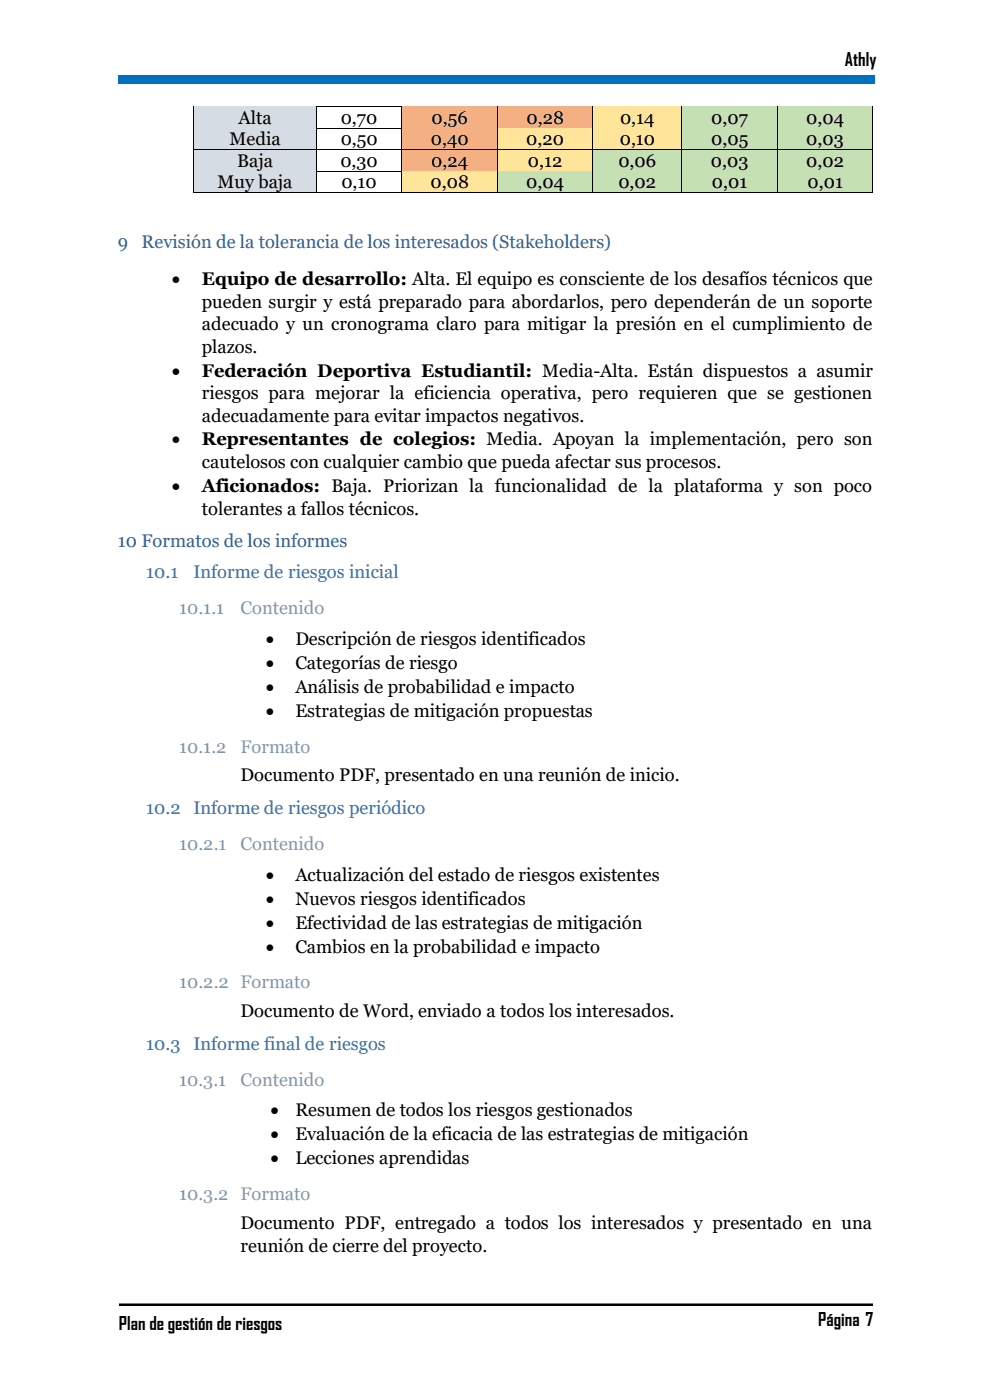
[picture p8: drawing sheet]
<svg xmlns="http://www.w3.org/2000/svg" width="210mm" height="297mm" viewBox="0 0 210 297" stroke-linecap="round" stroke-linejoin="round" font-family="sans-serif">
<defs><g id="words">
<g font-size="3.9">
<text x="179.1" y="14">Athly</text>
<text x="50.5" y="26.3">Alta</text>
<text x="72.2" y="26.3">0,70</text>
<text x="91.5" y="26.3">0,56</text>
<text x="111.6" y="26.3">0,28</text>
<text x="131.4" y="26.3">0,14</text>
<text x="150.8" y="26.3">0,07</text>
<text x="170.9" y="26.3">0,04</text>
<text x="48.6" y="30.8">Media</text>
<text x="50.3" y="35.4">Baja</text>
<text x="72.1" y="35.4">0,30</text>
<text x="72.2" y="30.8">0,50</text>
<text x="91.3" y="30.8">0,40</text>
<text x="91.4" y="35.4">0,24</text>
<text x="111.5" y="30.8">0,20</text>
<text x="111.9" y="35.4">0,12</text>
<text x="131.1" y="35.4">0,06</text>
<text x="131.3" y="30.8">0,10</text>
<text x="150.7" y="35.4">0,03</text>
<text x="150.8" y="30.8">0,05</text>
<text x="170.9" y="30.8">0,03</text>
<text x="170.9" y="35.4">0,02</text>
<text x="46.1" y="39.9">Muy baja</text>
<text x="72.3" y="39.9">0,10</text>
<text x="91.3" y="39.9">0,08</text>
<text x="111.5" y="39.9">0,04</text>
<text x="131.1" y="39.9">0,02</text>
<text x="150.9" y="39.9">0,01</text>
<text x="171.2" y="39.9">0,01</text>
<text x="36.4" y="60.6">•</text>
<text x="42.8" y="60.6">Equipo de desarrollo: Alta. El equipo es consciente de los desafíos técnicos que</text>
<text x="42.8" y="65.3">pueden surgir y está preparado para abordarlos, pero dependerán de un soporte</text>
<text x="42.8" y="70">adecuado y un cronograma claro para mitigar la presión en el cumplimiento de</text>
<text x="42.8" y="74.8">plazos.</text>
<text x="36.4" y="79.9">•</text>
<text x="42.8" y="79.9">Federación Deportiva Estudiantil: Media-Alta. Están dispuestos a asumir</text>
<text x="42.8" y="84.7">riesgos para mejorar la eficiencia operativa, pero requieren que se gestionen</text>
<text x="42.8" y="89.4">adecuadamente para evitar impactos negativos.</text>
<text x="36.4" y="94.5">•</text>
<text x="42.8" y="94.5">Representantes de colegios: Media. Apoyan la implementación, pero son</text>
<text x="42.8" y="99.3">cautelosos con cualquier cambio que pueda afectar sus procesos.</text>
<text x="36.4" y="104.4">•</text>
<text x="42.8" y="104.4">Aficionados: Baja. Priorizan la funcionalidad de la plataforma y son poco</text>
<text x="42.8" y="109.2">tolerantes a fallos técnicos.</text>
<text x="56.3" y="136.8">•</text>
<text x="62.6" y="136.8">Descripción de riesgos identificados</text>
<text x="56.3" y="141.9">•</text>
<text x="62.6" y="141.9">Categorías de riesgo</text>
<text x="56.3" y="146.9">•</text>
<text x="62.6" y="146.9">Análisis de probabilidad e impacto</text>
<text x="56.3" y="152">•</text>
<text x="62.6" y="152">Estrategias de mitigación propuestas</text>
<text x="51" y="165.8">Documento PDF, presentado en una reunión de inicio.</text>
<text x="56.3" y="186.8">•</text>
<text x="56.3" y="191.9">•</text>
<text x="62.6" y="186.8">Actualización del estado de riesgos existentes</text>
<text x="62.6" y="191.9">Nuevos riesgos identificados</text>
<text x="56.3" y="197">•</text>
<text x="62.6" y="197">Efectividad de las estrategias de mitigación</text>
<text x="56.3" y="202">•</text>
<text x="62.6" y="202">Cambios en la probabilidad e impacto</text>
<text x="51" y="215.8">Documento de Word, enviado a todos los interesados.</text>
<text x="57.3" y="236.8">•</text>
<text x="62.6" y="236.8">Resumen de todos los riesgos gestionados</text>
<text x="57.3" y="241.9">•</text>
<text x="62.6" y="241.9">Evaluación de la eficacia de las estrategias de mitigación</text>
<text x="57.3" y="247">•</text>
<text x="62.6" y="247">Lecciones aprendidas</text>
<text x="51" y="260.8">Documento PDF, entregado a todos los interesados y presentado en una</text>
<text x="51" y="265.5">reunión de cierre del proyecto.</text>
<text x="173.4" y="281.3">Página 7</text>
<text x="25.2" y="282.1">Plan de gestión de riesgos</text>
</g>
<g font-size="3.9" fill="#2f5496">
<text x="25" y="52.6">9</text>
<text x="30" y="52.6">Revisión de la tolerancia de los interesados (Stakeholders)</text>
<text x="25" y="116.1">10 Formatos de los informes</text>
</g>
<g font-size="3.9" fill="#2e74b5">
<text x="31" y="122.7">10.1</text>
<text x="41" y="122.7">Informe de riesgos inicial</text>
<text x="31" y="172.7">10.2</text>
<text x="41" y="172.7">Informe de riesgos periódico</text>
<text x="31" y="222.7">10.3</text>
<text x="41" y="222.7">Informe final de riesgos</text>
</g>
<g font-size="3.9" fill="#8496b0">
<text x="38" y="130.2">10.1.1</text>
<text x="51" y="130.2">Contenido</text>
<text x="38" y="159.6">10.1.2</text>
<text x="51" y="159.6">Formato</text>
<text x="38" y="180.2">10.2.1</text>
<text x="51" y="180.2">Contenido</text>
<text x="38" y="209.7">10.2.2 Formato</text>
<text x="38" y="230.3">10.3.1</text>
<text x="51" y="230.3">Contenido</text>
<text x="38" y="254.5">10.3.2 Formato</text>
</g>
</g></defs>
<path d="M25 15.9h160.3v1.8h-160.3z" fill-rule="evenodd" fill="#0070c0"/>
<path d="M25.2 276.8h159.8" fill="none" stroke="#000" stroke-width=".53"/>
<g fill="#d5dce4">
<path d="M41.2 22.7h25.8v4.4h-25.8z" fill-rule="evenodd"/>
<path d="M43 22.7h22.1v4.4h-22.1z" fill-rule="evenodd"/>
</g>
<g fill="#f4b083">
<path d="M85.3 22.7h20.1v4.4h-20.1z" fill-rule="evenodd"/>
<path d="M87.1 22.7h16.4v4.4h-16.4z" fill-rule="evenodd"/>
<path d="M105.5 22.7h20.1v4.4h-20.1z" fill-rule="evenodd"/>
<path d="M107.4 22.7h16.3v4.4h-16.3z" fill-rule="evenodd"/>
</g>
<g fill="#ffe599">
<path d="M125.7 22.7h18.8v4.4h-18.8z" fill-rule="evenodd"/>
<path d="M127.5 22.7h15.1v4.4h-15.1z" fill-rule="evenodd"/>
</g>
<g fill="#c5e0b3">
<path d="M144.6 22.7h20.1v4.4h-20.1z" fill-rule="evenodd"/>
<path d="M146.4 22.7h16.5v4.4h-16.5z" fill-rule="evenodd"/>
<path d="M164.9 22.7h20v4.4h-20z" fill-rule="evenodd"/>
<path d="M166.7 22.7h16.4v4.4h-16.4z" fill-rule="evenodd"/>
</g>
<g fill="#000">
<path d="M41 22.5h.1v.2h-.1z" fill-rule="evenodd"/>
<path d="M41 22.5l.1 .2z" fill-rule="evenodd"/>
<path d="M67 22.7h.1z" fill-rule="evenodd"/>
<path d="M67 22.5l.1 .2z" fill-rule="evenodd"/>
<path d="M85.1 22.7h.2z" fill-rule="evenodd"/>
<path d="M85.1 22.5l.2 .2z" fill-rule="evenodd"/>
<path d="M105.4 22.7h.1z" fill-rule="evenodd"/>
<path d="M105.4 22.5l.1 .2z" fill-rule="evenodd"/>
<path d="M125.6 22.7h.1z" fill-rule="evenodd"/>
<path d="M125.6 22.5l.1 .2z" fill-rule="evenodd"/>
<path d="M144.5 22.7h.1z" fill-rule="evenodd"/>
<path d="M144.5 22.5l.1 .2z" fill-rule="evenodd"/>
<path d="M164.7 22.7h.2z" fill-rule="evenodd"/>
<path d="M164.7 22.5l.2 .2z" fill-rule="evenodd"/>
<path d="M184.9 22.5h.2v.2h-.2z" fill-rule="evenodd"/>
<path d="M184.9 22.5l.2 .2z" fill-rule="evenodd"/>
</g>
<g fill="none" stroke="#000" stroke-width=".21">
<path d="M41.1 22.7v4.4M41.1 22.6h25.9M67 22.7v4.4M67.1 22.6h18M85.2 22.7v4.4M85.3 22.6h20.1M105.4 22.7v4.4M105.5 22.6h20.1M125.6 22.7v4.4M125.7 22.6h18.8M144.5 22.7v4.4M144.6 22.6h20.1"/>
<path d="M164.8 22.7v4.4M164.9 22.6h20M185 22.7v4.4"/>
</g>
<path d="M41.1 22.7h25.9" fill="none" stroke="#d5dce4" stroke-width=".21"/>
<path d="M85.3 22.7h20.1M105.5 22.7h20.1" fill="none" stroke="#f4b083" stroke-width=".21"/>
<path d="M125.7 22.7h18.8" fill="none" stroke="#ffe599" stroke-width=".21"/>
<path d="M144.6 22.7h20.1M164.9 22.7h20" fill="none" stroke="#c5e0b3" stroke-width=".21"/>
<g fill="#d5dce4">
<path d="M41.2 27.2h25.8v4.5h-25.8z" fill-rule="evenodd"/>
<path d="M43 27.2h22.1v4.5h-22.1z" fill-rule="evenodd"/>
</g>
<g fill="#f4b083">
<path d="M85.3 27.2h20.1v4.5h-20.1z" fill-rule="evenodd"/>
<path d="M87.1 27.2h16.4v4.5h-16.4z" fill-rule="evenodd"/>
</g>
<g fill="#ffe599">
<path d="M105.5 27.2h20.1v4.5h-20.1z" fill-rule="evenodd"/>
<path d="M107.4 27.2h16.3v4.5h-16.3z" fill-rule="evenodd"/>
<path d="M125.7 27.2h18.8v4.5h-18.8z" fill-rule="evenodd"/>
<path d="M127.5 27.2h15.1v4.5h-15.1z" fill-rule="evenodd"/>
</g>
<g fill="#c5e0b3">
<path d="M144.6 27.2h20.1v4.5h-20.1z" fill-rule="evenodd"/>
<path d="M146.4 27.2h16.5v4.5h-16.5z" fill-rule="evenodd"/>
<path d="M164.9 27.2h20v4.5h-20z" fill-rule="evenodd"/>
<path d="M166.7 27.2h16.4v4.5h-16.4z" fill-rule="evenodd"/>
</g>
<g fill="#000">
<path d="M41 27.1h.1v.2h-.1z" fill-rule="evenodd"/>
<path d="M67 27.1h.1v.2h-.1z" fill-rule="evenodd"/>
<path d="M85.1 27.1h.2v.2h-.2z" fill-rule="evenodd"/>
<path d="M105.4 27.1h.1v.2h-.1z" fill-rule="evenodd"/>
<path d="M125.6 27.1h.1v.2h-.1z" fill-rule="evenodd"/>
<path d="M144.5 27.1h.1v.2h-.1z" fill-rule="evenodd"/>
<path d="M164.7 27.1h.2v.2h-.2z" fill-rule="evenodd"/>
<path d="M184.9 27.1h.2v.2h-.2z" fill-rule="evenodd"/>
</g>
<g fill="none" stroke="#000" stroke-width=".21">
<path d="M41.1 27.3v4.4M41.1 27.2h25.9M67 27.3v4.4M67.1 27.2h18M85.2 27.3v4.4M85.3 27.2h20.1M105.4 27.3v4.4M105.5 27.2h20.1M125.6 27.3v4.4M125.7 27.2h18.8M144.5 27.3v4.4M144.6 27.2h20.1"/>
<path d="M164.8 27.3v4.4M164.9 27.2h20M185 27.3v4.4"/>
</g>
<path d="M41.1 27.3h25.9" fill="none" stroke="#d5dce4" stroke-width=".21"/>
<path d="M85.3 27.3h20.1" fill="none" stroke="#f4b083" stroke-width=".21"/>
<path d="M105.5 27.3h20.1M125.7 27.3h18.8" fill="none" stroke="#ffe599" stroke-width=".21"/>
<path d="M144.6 27.3h20.1M164.9 27.3h20" fill="none" stroke="#c5e0b3" stroke-width=".21"/>
<g fill="#d5dce4">
<path d="M41.2 31.8h25.8v4.5h-25.8z" fill-rule="evenodd"/>
<path d="M43 31.8h22.1v4.5h-22.1z" fill-rule="evenodd"/>
</g>
<g fill="#f4b083">
<path d="M85.3 31.8h20.1v4.5h-20.1z" fill-rule="evenodd"/>
<path d="M87.1 31.8h16.4v4.5h-16.4z" fill-rule="evenodd"/>
</g>
<g fill="#ffe599">
<path d="M105.5 31.8h20.1v4.5h-20.1z" fill-rule="evenodd"/>
<path d="M107.4 31.8h16.3v4.5h-16.3z" fill-rule="evenodd"/>
</g>
<g fill="#c5e0b3">
<path d="M125.7 31.8h18.8v4.5h-18.8z" fill-rule="evenodd"/>
<path d="M127.5 31.8h15.1v4.5h-15.1z" fill-rule="evenodd"/>
<path d="M144.6 31.8h20.1v4.5h-20.1z" fill-rule="evenodd"/>
<path d="M146.4 31.8h16.5v4.5h-16.5z" fill-rule="evenodd"/>
<path d="M164.9 31.8h20v4.5h-20z" fill-rule="evenodd"/>
<path d="M166.7 31.8h16.4v4.5h-16.4z" fill-rule="evenodd"/>
</g>
<g fill="#000">
<path d="M41 31.7h.1v.2h-.1z" fill-rule="evenodd"/>
<path d="M67 31.7h.1v.2h-.1z" fill-rule="evenodd"/>
<path d="M85.1 31.7h.2v.2h-.2z" fill-rule="evenodd"/>
<path d="M105.4 31.7h.1v.2h-.1z" fill-rule="evenodd"/>
<path d="M125.6 31.7h.1v.2h-.1z" fill-rule="evenodd"/>
<path d="M144.5 31.7h.1v.2h-.1z" fill-rule="evenodd"/>
<path d="M164.7 31.7h.2v.2h-.2z" fill-rule="evenodd"/>
<path d="M184.9 31.7h.2v.2h-.2z" fill-rule="evenodd"/>
</g>
<g fill="none" stroke="#000" stroke-width=".21">
<path d="M41.1 31.9v4.4M41.1 31.8h25.9M67 31.9v4.4M67.1 31.8h18M85.2 31.9v4.4M85.3 31.8h20.1M105.4 31.9v4.4M105.5 31.8h20.1M125.6 31.9v4.4M125.7 31.8h18.8M144.5 31.9v4.4M144.6 31.8h20.1"/>
<path d="M164.8 31.9v4.4M164.9 31.8h20M185 31.9v4.4"/>
</g>
<path d="M41.1 31.9h25.9" fill="none" stroke="#d5dce4" stroke-width=".21"/>
<path d="M85.3 31.9h20.1" fill="none" stroke="#f4b083" stroke-width=".21"/>
<path d="M105.5 31.9h20.1" fill="none" stroke="#ffe599" stroke-width=".21"/>
<path d="M125.7 31.9h18.8M144.6 31.9h20.1M164.9 31.9h20" fill="none" stroke="#c5e0b3" stroke-width=".21"/>
<g fill="#d5dce4">
<path d="M41.2 36.4h25.8v4.5h-25.8z" fill-rule="evenodd"/>
<path d="M43 36.4h22.1v4.5h-22.1z" fill-rule="evenodd"/>
</g>
<g fill="#ffe599">
<path d="M85.3 36.4h20.1v4.5h-20.1z" fill-rule="evenodd"/>
<path d="M87.1 36.4h16.4v4.5h-16.4z" fill-rule="evenodd"/>
</g>
<g fill="#c5e0b3">
<path d="M105.5 36.4h20.1v4.5h-20.1z" fill-rule="evenodd"/>
<path d="M107.4 36.4h16.3v4.5h-16.3z" fill-rule="evenodd"/>
<path d="M125.7 36.4h18.8v4.5h-18.8z" fill-rule="evenodd"/>
<path d="M127.5 36.4h15.1v4.5h-15.1z" fill-rule="evenodd"/>
<path d="M144.6 36.4h20.1v4.5h-20.1z" fill-rule="evenodd"/>
<path d="M146.4 36.4h16.5v4.5h-16.5z" fill-rule="evenodd"/>
<path d="M164.9 36.4h20v4.5h-20z" fill-rule="evenodd"/>
<path d="M166.7 36.4h16.4v4.5h-16.4z" fill-rule="evenodd"/>
</g>
<g fill="#000">
<path d="M41 36.3h.1v.2h-.1z" fill-rule="evenodd"/>
<path d="M67 36.3h.1v.2h-.1z" fill-rule="evenodd"/>
<path d="M85.1 36.3h.2v.2h-.2z" fill-rule="evenodd"/>
<path d="M105.4 36.3h.1v.2h-.1z" fill-rule="evenodd"/>
<path d="M125.6 36.3h.1v.2h-.1z" fill-rule="evenodd"/>
<path d="M144.5 36.3h.1v.2h-.1z" fill-rule="evenodd"/>
<path d="M164.7 36.3h.2v.2h-.2z" fill-rule="evenodd"/>
<path d="M184.9 36.3h.2v.2h-.2z" fill-rule="evenodd"/>
<path d="M41 40.8l.1 .1z" fill-rule="evenodd"/>
<path d="M41 40.8l.1 .1z" fill-rule="evenodd"/>
<path d="M67 40.8l.1 .1z" fill-rule="evenodd"/>
<path d="M85.1 40.8l.2 .1z" fill-rule="evenodd"/>
<path d="M105.4 40.8l.1 .1z" fill-rule="evenodd"/>
<path d="M125.6 40.8l.1 .1z" fill-rule="evenodd"/>
<path d="M144.5 40.8l.1 .1z" fill-rule="evenodd"/>
<path d="M164.7 40.8l.2 .1z" fill-rule="evenodd"/>
<path d="M184.9 40.8l.2 .1z" fill-rule="evenodd"/>
<path d="M184.9 40.8l.2 .1z" fill-rule="evenodd"/>
</g>
<g fill="none" stroke="#000" stroke-width=".21">
<path d="M41.1 36.5v4.3M41.1 36.3h25.9M67 36.5v4.3M67.1 36.3h18M85.2 36.5v4.3M85.3 36.3h20.1M105.4 36.5v4.3M105.5 36.3h20.1M125.6 36.5v4.3M125.7 36.3h18.8M144.5 36.5v4.3M144.6 36.3h20.1"/>
<path d="M164.8 36.5v4.3M164.9 36.3h20M185 36.5v4.3M41.1 40.9h25.9M67.1 40.9h18M85.3 40.9h20.1M105.5 40.9h20.1M125.7 40.9h18.8M144.6 40.9h20.1M164.9 40.9h20"/>
</g>
<path d="M41.1 36.4h25.9" fill="none" stroke="#d5dce4" stroke-width=".21"/>
<path d="M85.3 36.4h20.1" fill="none" stroke="#ffe599" stroke-width=".21"/>
<path d="M105.5 36.4h20.1M125.7 36.4h18.8M144.6 36.4h20.1M164.9 36.4h20" fill="none" stroke="#c5e0b3" stroke-width=".21"/>
<use href="#words"/>
</svg>
